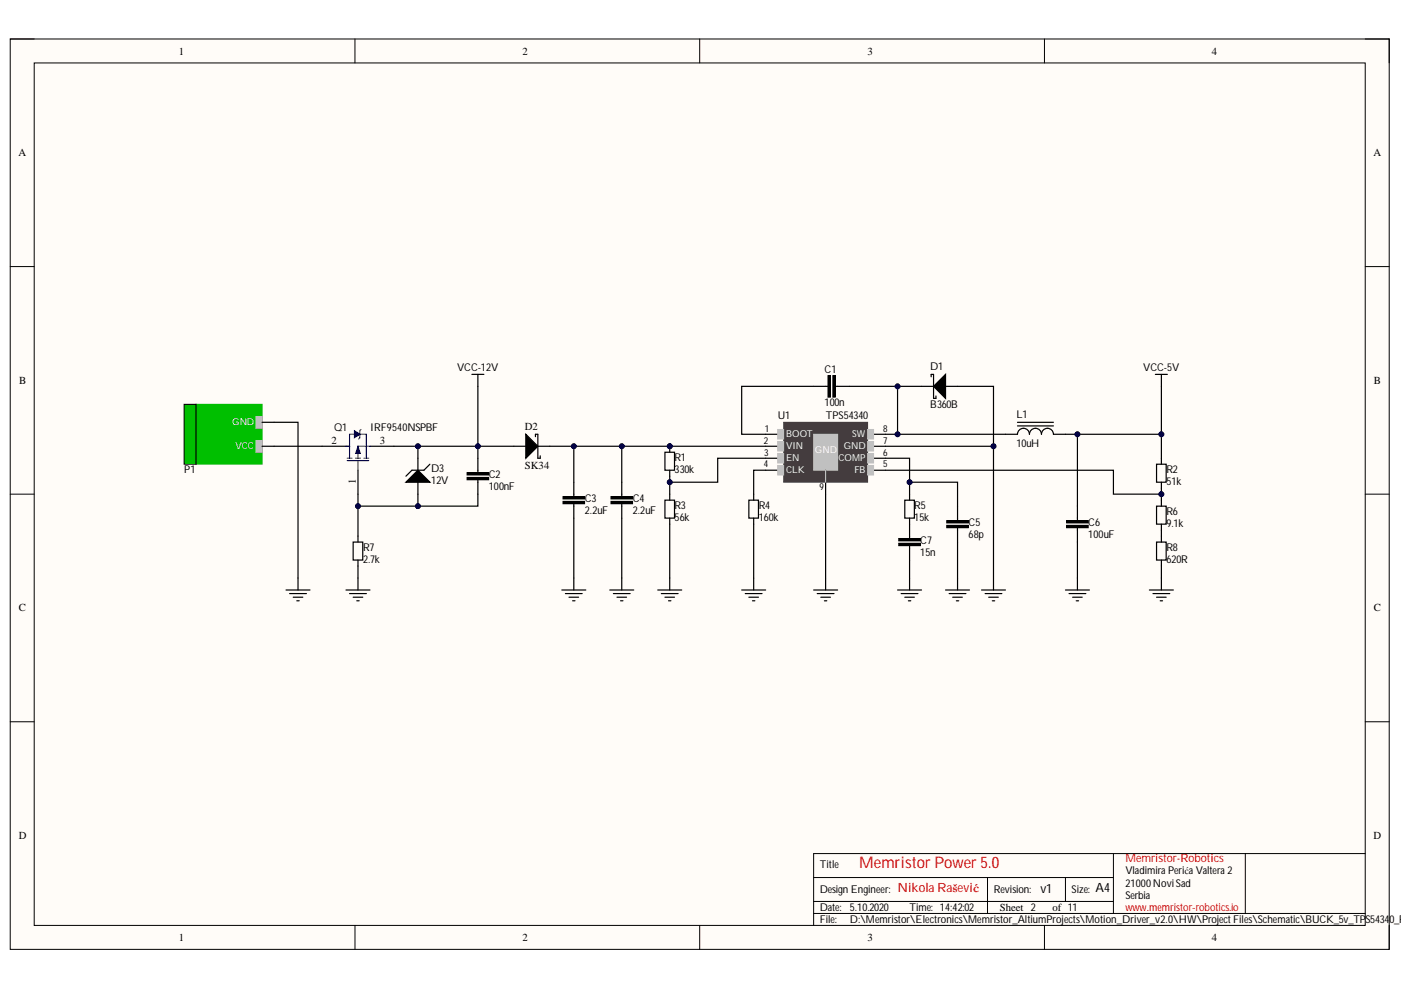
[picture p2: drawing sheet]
<svg xmlns="http://www.w3.org/2000/svg" width="297mm" height="210mm" viewBox="0 0 297 210" stroke-linecap="round" stroke-linejoin="round" font-family="sans-serif">
<defs><g id="words">
<text font-size="3.4" fill="#f00" x="182.2" y="184.1">Memristor Power 5.0</text>
<text font-size="2.7" fill="#f00" x="190.3" y="189.1">Nikola Rašević</text>
<g font-size="2.7">
<text x="220.6" y="189.4">v1</text>
<text x="232.2" y="189.1">A4</text>
</g>
<text font-size="2.5" fill="#f00" x="238.6" y="182.8">Memristor-Robotics</text>
<g font-size="2.3">
<text x="37.9" y="11.6">1</text>
<text x="110.8" y="11.6">2</text>
<text x="184" y="11.6">3</text>
<text x="256.9" y="11.6">4</text>
<text x="3.9" y="33.1">A</text>
<text x="291.2" y="33.1">A</text>
<text x="4.1" y="81.4">B</text>
<text x="96.9" y="78.7">VCC-12V</text>
<text x="174.8" y="79">C1</text>
<text x="197.2" y="78.5">D1</text>
<text x="242.4" y="78.7">VCC-5V</text>
<text x="291.3" y="81.4">B</text>
<text x="164.9" y="88.9">U1</text>
<text x="174.8" y="86.1">100n</text>
<text x="175.1" y="88.9">TPS54340</text>
<text x="215.5" y="88.6">L1</text>
<text x="70.3" y="94.1">2</text>
<text x="70.9" y="91.4">Q1</text>
<text x="78.5" y="91.4">IRF9540NSPBF</text>
<text x="80.5" y="94.1">3</text>
<text x="111.3" y="91.3">D2</text>
<text x="215.5" y="94.7">10uH</text>
<text x="39.1" y="100.4">P1</text>
<text x="91.4" y="100.1">D3</text>
<text x="103.6" y="101.4">C2</text>
<text x="143" y="97.8">R1</text>
<text x="143" y="100.4">330k</text>
<text x="247.3" y="100.4">R2</text>
<text x="75.4" y="102.6" transform="rotate(-90 75.4 102.6)">1</text>
<text x="103.6" y="103.9">100nF</text>
<text x="124" y="106.5">C3</text>
<text x="134.1" y="106.5">C4</text>
<text x="143" y="108">R3</text>
<text x="160.9" y="108">R4</text>
<text x="193.9" y="108">R5</text>
<text x="247.3" y="102.9">51k</text>
<text x="124" y="109">2.2uF</text>
<text x="134.1" y="109">2.2uF</text>
<text x="143" y="110.5">56k</text>
<text x="160.9" y="110.5">160k</text>
<text x="193.9" y="110.5">15k</text>
<text x="205.4" y="111.5">C5</text>
<text x="230.7" y="111.5">C6</text>
<text x="247.3" y="109.3">R6</text>
<text x="247.3" y="111.8">9.1k</text>
<text x="77" y="116.9">R7</text>
<text x="77" y="119.4">2.7k</text>
<text x="195.1" y="115.3">C7</text>
<text x="195.1" y="117.9">15n</text>
<text x="205.4" y="114.1">68p</text>
<text x="230.7" y="114.1">100uF</text>
<text x="247.3" y="116.9">R8</text>
<text x="247.3" y="119.4">620R</text>
<text x="4" y="129.6">C</text>
<text x="291.3" y="129.6">C</text>
<text x="4" y="177.9">D</text>
<text x="291.2" y="177.9">D</text>
<text x="173.8" y="184.1">Title</text>
<text x="238.6" y="185.4">VladimiraPerićaValtera2</text>
<text x="173.8" y="189.3">Design Engineer:</text>
<text x="210.7" y="189.3">Revision:</text>
<text x="227.2" y="189.3">Size:</text>
<text x="238.6" y="188">21000NoviSad</text>
<text x="238.6" y="190.5">Serbia</text>
<text x="173.8" y="193.1">Date:</text>
<text x="173.8" y="195.6">File:</text>
<text x="180.1" y="193.1">5.10.2020</text>
<text x="180.1" y="195.6">D:\Memristor\Electronics\Memristor_AltiumProjects\Motion_Driver_v2.0\HW\ProjectFiles\Schematic\BUCK_5v_TP</text>
<text x="192.8" y="193.1">Time: 14:42:02</text>
<text x="212" y="193.2">Sheet 2</text>
<text x="223.1" y="193.2">of 11</text>
<text x="289.5" y="195.6">S5434</text>
<text x="294.6" y="195.6">0_P-</text>
<text x="37.9" y="199.5">1</text>
<text x="110.8" y="199.5">2</text>
<text x="184" y="199.5">3</text>
<text x="256.9" y="199.5">4</text>
</g>
<g font-size="2.3" fill="#030000">
<text x="197.2" y="86.6">B360B</text>
<text x="111.3" y="99.4">SK34</text>
<text x="91.4" y="102.7">12V</text>
</g>
<text font-size="2.3" fill="#f00" x="238.6" y="193.1">www.memristor-robotics.io</text>
<g font-size="2" fill="#fff">
<text x="49.2" y="90.1">GND</text>
<text x="49.9" y="95.2">VCC</text>
<text x="166.7" y="95.2">VIN</text>
<text x="166.7" y="92.7">BOOT</text>
<text x="178.9" y="95.2">GND</text>
<text x="180.7" y="92.7">SW</text>
<text x="166.7" y="100.3">CLK</text>
<text x="166.7" y="97.8">EN</text>
<text x="172.8" y="96.1">GND</text>
<text x="177.8" y="97.8">COMP</text>
<text x="181.2" y="100.3">FB</text>
</g>
<g font-size="2">
<text x="162" y="94">2</text>
<text x="162.1" y="91.5">1</text>
<text x="187.3" y="91.5">8</text>
<text x="187.3" y="94">7</text>
<text x="162" y="99.1">4</text>
<text x="162.1" y="96.6">3</text>
<text x="187.3" y="96.6">6</text>
<text x="187.3" y="99.1">5</text>
<text x="173.7" y="103.9">9</text>
</g>
</g></defs>
<path d="M2.2 8.3h292.3v193h-292.3z" fill-rule="evenodd" fill="#fffcf8"/>
<path d="M2.2 8.3h292.3v193h-292.3z" fill="none" stroke="#000" stroke-width=".21"/>
<path d="M7.3 13.3h282.2v182.9h-282.2z" fill-rule="evenodd" fill="#fffcf8"/>
<g fill="none" stroke="#000" stroke-width=".21">
<path d="M2.2 8.3h5.1M7.3 13.3h282.2v182.9h-282.2zM75.3 8.3v5M148.3 8.3v5M221.4 8.3v5M289.5 8.3h5v5M2.2 56.5h5.1M289.5 56.5h5M2.2 104.8h5.1M289.5 104.8h5M2.2 153h5.1M289.5 153h5"/>
<path d="M75.3 196.2v5.1M148.3 196.2v5.1M172.5 186.1h63.6M172.5 193.7h117M172.5 191.1h63.6M209.4 186.1v7.6M221.4 196.2v5.1M225.9 186.1v5M236.1 181v12.7M264 181v12.7M289.5 181h-117v15.2M294.5 196.2v5.1"/>
</g>
<path d="M100 79.4h2.6M101.3 79.4v2.5M68.3 94.6h5.1M75.9 99.7v5.1M78.4 94.6h5.1M60.6 125.1h5.1M61.4 125.9h3.6M62.2 126.6h2M62.9 127.4h.5M63.2 122.6v2.5" fill="none" stroke="#000" stroke-width=".25"/>
<path d="M73.4 94.6h.7v2.6M73.6 97.7h4.6M73.6 97.2h1M75.4 97.2h1M75.9 97.7v2M77.2 97.2h1M77.7 94.6v2.6M78.4 94.6h-2.5v2.6" fill="none" stroke="#00f" stroke-width=".25"/>
<path d="M75.9 94.6l.5 1.5h-1z" fill="#00f"/>
<path d="M75.9 94.6l.5 1.5h-1z" fill="none" stroke="#00f" stroke-width=".21"/>
<path d="M74.1 92.1v2.5M77.7 92.1v2.5" fill="none" stroke="#00f" stroke-width=".25"/>
<path d="M75.1 91.3l1.3 .8-1.3 .7z" fill="#00f"/>
<path d="M75.1 91.3l1.3 .8-1.3 .7z" fill="none" stroke="#00f" stroke-width=".21"/>
<path d="M74.1 92.1h3.6M76.5 91.1l-.2 .2v1.5l-.3 .3" fill="none" stroke="#00f" stroke-width=".25"/>
<g fill="none" stroke="#000" stroke-width=".25">
<path d="M88.6 97.2v2.5M91.1 98.4l-1.2 1.3h-2.6l-1.2 1.3M101.3 97.2v3M74.9 114.9h2v3.8h-2zM75.9 113.7v1.2M75.9 118.7v1.3M86.1 102.2l2.5-2.5 2.5 2.5zM88.6 102.2v2.6M101.3 101.7v3.1M73.4 125.1h5M74.1 125.9h3.6M74.9 126.6h2"/>
<path d="M75.6 127.4h.6M75.9 122.6v2.5"/>
</g>
<g fill="#000">
<path d="M86.1 102.2l2.5-2.5 2.5 2.5z"/>
<path d="M99 101.2h4.6v.5h-4.6z" fill-rule="evenodd"/>
<path d="M99 100.2h4.6v.5h-4.6z" fill-rule="evenodd"/>
</g>
<path d="M99 101.2h4.6v.5h-4.6zM99 100.2h4.6v.5h-4.6z" fill="none" stroke="#000" stroke-width=".21"/>
<circle cx="142" cy="94.6" r=".51" fill="#000080"/>
<circle cx="142" cy="94.6" r=".51" fill="none" stroke="#000080" stroke-width=".21"/>
<path d="M142 94.6v1.3M142 99.7v1.3" fill="none" stroke="#000" stroke-width=".25"/>
<circle cx="142" cy="94.6" r=".51" fill="#000080"/>
<circle cx="142" cy="94.6" r=".51" fill="none" stroke="#000080" stroke-width=".21"/>
<g fill="none" stroke="#000" stroke-width=".25">
<path d="M197.4 79.9v-.5h.5v5.1h.5v-.5M245 79.4h2.5M246.2 79.4v2.5M58.1 89.5h5.1v33.1M88.6 94.6v2.6M108.9 94.6h2.6M111.5 92.1l2.5 2.5-2.5 2.6zM113.5 92.6v-.5h.5v5.1h.5v-.6M114 94.6h2.6M141 95.9h2v3.8h-2zM172.5 81.9h3.1M177.1 81.9h3"/>
<path d="M195.4 81.9h2.5M197.9 81.9l2.6-2.5v5.1zM200.5 81.9h2.5M213.2 92.1h2.5a1.27 1.27 0 0 1 1.3-1.3 1.27 1.27 0 0 1 1.3 1.3 1.27 1.27 0 0 1 1.2-1.3 1.27 1.27 0 0 1 1.3 1.3 1.27 1.27 0 0 1 1.3-1.3 1.27 1.27 0 0 1 1.2 1.3h2.6M215.7 90.3h7.6M215.7 89.5h7.6M245.2 98.4h2.1v3.8h-2.1zM246.2 97.2v1.2M121.7 102.2v3.1M121.7 106.8v3.1M131.8 102.2v3.1M131.8 106.8v3.1"/>
<path d="M141 106h2v3.9h-2zM142 104.8v1.2M142 109.9v1.2M158.8 106h2v3.9h-2zM159.8 104.8v1.2M159.8 109.9v1.2M191.8 106.1h2.1v3.8h-2.1zM192.8 104.8v1.3M192.8 109.9v4.3M192.8 115.7v3M203 107.3v3.1M203 111.9v3"/>
<path d="M228.4 107.3v3.1M228.4 111.9v3M245.2 114.9h2.1v3.8h-2.1zM245.2 107.3h2.1v3.8h-2.1zM246.2 102.2v1.3M246.2 106.1v1.2M246.2 111.1v1.3M246.2 113.7v1.2M246.2 118.7v1.3M119.1 125.1h5.1M119.9 125.9h3.5M120.6 126.6h2.1"/>
<path d="M121.4 127.4h.5M121.7 122.6v2.5M129.3 125.1h5.1M130 125.9h3.6M130.8 126.6h2M131.6 127.4h.5M131.8 122.6v2.5M139.5 125.1h5M140.2 125.9h3.6M141 126.6h2M141.7 127.4h.5M142 122.6v2.5"/>
<path d="M157.3 125.1h5M158 125.9h3.6M158.8 126.6h2M159.5 127.4h.5M159.8 122.6v2.5M172.5 125.1h5.1M173.3 125.9h3.5M174 126.6h2.1M174.8 127.4h.5M175 122.6v2.5M190.3 125.1h5.1M191.1 125.9h3.5"/>
<path d="M191.8 126.6h2.1M192.6 127.4h.5M192.8 122.6v2.5M200.5 125.1h5.1M201.2 125.9h3.6M202 126.6h2M202.8 127.4h.5M203 122.6v2.5M208.1 125.1h5.1M208.9 125.9h3.5M209.6 126.6h2.1M210.4 127.4h.5"/>
<path d="M210.6 122.6v2.5M225.9 125.1h5.1M226.7 125.9h3.5M227.4 126.6h2M228.2 127.4h.5M228.4 122.6v2.5M243.7 125.1h5.1M244.4 125.9h3.6M245.2 126.6h2.1M246 127.4h.5M246.2 122.6v2.5"/>
</g>
<g fill="#000">
<path d="M197.9 81.9l2.6-2.5v5.1zM111.5 92.1l2.5 2.5-2.5 2.6z"/>
<path d="M175.6 79.6h.5v4.6h-.5z" fill-rule="evenodd"/>
<path d="M176.6 79.6h.5v4.6h-.5z" fill-rule="evenodd"/>
<path d="M119.4 106.3h4.5v.5h-4.5z" fill-rule="evenodd"/>
<path d="M119.4 105.3h4.5v.5h-4.5z" fill-rule="evenodd"/>
<path d="M129.5 106.3h4.6v.5h-4.6z" fill-rule="evenodd"/>
<path d="M129.5 105.3h4.6v.5h-4.6z" fill-rule="evenodd"/>
<path d="M190.6 115.2h4.5v.5h-4.5z" fill-rule="evenodd"/>
<path d="M190.6 114.2h4.5v.5h-4.5z" fill-rule="evenodd"/>
<path d="M200.7 111.4h4.6v.5h-4.6z" fill-rule="evenodd"/>
<path d="M200.7 110.4h4.6v.5h-4.6z" fill-rule="evenodd"/>
<path d="M226.1 111.4h4.6v.5h-4.6z" fill-rule="evenodd"/>
<path d="M226.1 110.4h4.6v.5h-4.6z" fill-rule="evenodd"/>
</g>
<path d="M175.6 79.6h.5v4.6h-.5zM176.6 79.6h.5v4.6h-.5zM119.4 106.3h4.5v.5h-4.5zM119.4 105.3h4.5v.5h-4.5zM129.5 106.3h4.6v.5h-4.6zM129.5 105.3h4.6v.5h-4.6zM190.6 115.2h4.5v.5h-4.5zM190.6 114.2h4.5v.5h-4.5zM200.7 111.4h4.6v.5h-4.6zM200.7 110.4h4.6v.5h-4.6zM226.1 111.4h4.6v.5h-4.6zM226.1 110.4h4.6v.5h-4.6z" fill="none" stroke="#000" stroke-width=".21"/>
<circle cx="88.6" cy="94.6" r=".51" fill="#000080"/>
<circle cx="88.6" cy="94.6" r=".51" fill="none" stroke="#000080" stroke-width=".21"/>
<path d="M75.9 104.8v2.5" fill="none" stroke="#000" stroke-width=".25"/>
<circle cx="75.9" cy="107.3" r=".51" fill="#000080"/>
<circle cx="75.9" cy="107.3" r=".51" fill="none" stroke="#000080" stroke-width=".21"/>
<path d="M88.6 104.8v2.5" fill="none" stroke="#000" stroke-width=".25"/>
<circle cx="88.6" cy="107.3" r=".51" fill="#000080"/>
<circle cx="88.6" cy="107.3" r=".51" fill="none" stroke="#000080" stroke-width=".21"/>
<path d="M101.3 104.8v2.5h-25.4v6.4M75.9 120v2.6" fill="none" stroke="#000" stroke-width=".25"/>
<circle cx="88.6" cy="107.3" r=".51" fill="#000080"/>
<circle cx="88.6" cy="107.3" r=".51" fill="none" stroke="#000080" stroke-width=".21"/>
<circle cx="75.9" cy="107.3" r=".51" fill="#000080"/>
<circle cx="75.9" cy="107.3" r=".51" fill="none" stroke="#000080" stroke-width=".21"/>
<path d="M83.5 94.6h17.8v2.6" fill="none" stroke="#000" stroke-width=".25"/>
<circle cx="88.6" cy="94.6" r=".51" fill="#000080"/>
<circle cx="88.6" cy="94.6" r=".51" fill="none" stroke="#000080" stroke-width=".21"/>
<circle cx="101.3" cy="94.6" r=".51" fill="#000080"/>
<circle cx="101.3" cy="94.6" r=".51" fill="none" stroke="#000080" stroke-width=".21"/>
<path d="M58.1 94.6h10.2M131.8 109.9v12.7M159.8 111.1v11.5M175 104.8v17.8M192.8 102.2h10.2v5.1" fill="none" stroke="#000" stroke-width=".25"/>
<circle cx="192.8" cy="102.2" r=".51" fill="#000080"/>
<circle cx="192.8" cy="102.2" r=".51" fill="none" stroke="#000080" stroke-width=".21"/>
<path d="M190.3 81.9v10.2h-2.5M192.8 118.7v3.9M203 114.9v7.7" fill="none" stroke="#000" stroke-width=".25"/>
<circle cx="190.3" cy="92.1" r=".51" fill="#000080"/>
<circle cx="190.3" cy="92.1" r=".51" fill="none" stroke="#000080" stroke-width=".21"/>
<circle cx="190.3" cy="81.9" r=".51" fill="#000080"/>
<circle cx="190.3" cy="81.9" r=".51" fill="none" stroke="#000080" stroke-width=".21"/>
<path d="M187.8 94.6h22.8" fill="none" stroke="#000" stroke-width=".25"/>
<circle cx="210.6" cy="94.6" r=".51" fill="#000080"/>
<circle cx="210.6" cy="94.6" r=".51" fill="none" stroke="#000080" stroke-width=".21"/>
<path d="M162.3 94.6h-30.5v7.6M172.5 81.9h-15.2v10.2h5" fill="none" stroke="#000" stroke-width=".25"/>
<circle cx="131.8" cy="94.6" r=".51" fill="#000080"/>
<circle cx="131.8" cy="94.6" r=".51" fill="none" stroke="#000080" stroke-width=".21"/>
<circle cx="142" cy="94.6" r=".51" fill="#000080"/>
<circle cx="142" cy="94.6" r=".51" fill="none" stroke="#000080" stroke-width=".21"/>
<path d="M121.7 94.6v7.6" fill="none" stroke="#000" stroke-width=".25"/>
<circle cx="121.7" cy="94.6" r=".51" fill="#000080"/>
<circle cx="121.7" cy="94.6" r=".51" fill="none" stroke="#000080" stroke-width=".21"/>
<path d="M162.3 97.2h-10.1v5h-10.2" fill="none" stroke="#000" stroke-width=".25"/>
<circle cx="142" cy="102.2" r=".51" fill="#000080"/>
<circle cx="142" cy="102.2" r=".51" fill="none" stroke="#000080" stroke-width=".21"/>
<path d="M162.3 99.7h-2.5v5.1M190.3 92.1h22.9" fill="none" stroke="#000" stroke-width=".25"/>
<circle cx="190.3" cy="92.1" r=".51" fill="#000080"/>
<circle cx="190.3" cy="92.1" r=".51" fill="none" stroke="#000080" stroke-width=".21"/>
<path d="M116.6 94.6h15.2" fill="none" stroke="#000" stroke-width=".25"/>
<circle cx="121.7" cy="94.6" r=".51" fill="#000080"/>
<circle cx="121.7" cy="94.6" r=".51" fill="none" stroke="#000080" stroke-width=".21"/>
<circle cx="131.8" cy="94.6" r=".51" fill="#000080"/>
<circle cx="131.8" cy="94.6" r=".51" fill="none" stroke="#000080" stroke-width=".21"/>
<path d="M180.1 81.9h15.3" fill="none" stroke="#000" stroke-width=".25"/>
<circle cx="190.3" cy="81.9" r=".51" fill="#000080"/>
<circle cx="190.3" cy="81.9" r=".51" fill="none" stroke="#000080" stroke-width=".21"/>
<path d="M203 81.9h7.6v40.7" fill="none" stroke="#000" stroke-width=".25"/>
<circle cx="210.6" cy="94.6" r=".51" fill="#000080"/>
<circle cx="210.6" cy="94.6" r=".51" fill="none" stroke="#000080" stroke-width=".21"/>
<path d="M142 101v3.8" fill="none" stroke="#000" stroke-width=".25"/>
<circle cx="142" cy="102.2" r=".51" fill="#000080"/>
<circle cx="142" cy="102.2" r=".51" fill="none" stroke="#000080" stroke-width=".21"/>
<path d="M121.7 109.9v12.7M142 111.1v11.5M246.2 103.5v2.6" fill="none" stroke="#000" stroke-width=".25"/>
<circle cx="246.2" cy="104.8" r=".51" fill="#000080"/>
<circle cx="246.2" cy="104.8" r=".51" fill="none" stroke="#000080" stroke-width=".21"/>
<path d="M187.8 97.2h5v7.6M246.2 112.4v1.3M246.2 120v2.6" fill="none" stroke="#000" stroke-width=".25"/>
<circle cx="192.8" cy="102.2" r=".51" fill="#000080"/>
<circle cx="192.8" cy="102.2" r=".51" fill="none" stroke="#000080" stroke-width=".21"/>
<path d="M228.4 92.1v15.2" fill="none" stroke="#000" stroke-width=".25"/>
<circle cx="228.4" cy="92.1" r=".51" fill="#000080"/>
<circle cx="228.4" cy="92.1" r=".51" fill="none" stroke="#000080" stroke-width=".21"/>
<path d="M187.8 99.7h48.3v5.1h10.1" fill="none" stroke="#000" stroke-width=".25"/>
<circle cx="246.2" cy="104.8" r=".51" fill="#000080"/>
<circle cx="246.2" cy="104.8" r=".51" fill="none" stroke="#000080" stroke-width=".21"/>
<path d="M101.3 81.9v12.7h7.6M228.4 114.9v7.7" fill="none" stroke="#000" stroke-width=".25"/>
<circle cx="101.3" cy="94.6" r=".51" fill="#000080"/>
<circle cx="101.3" cy="94.6" r=".51" fill="none" stroke="#000080" stroke-width=".21"/>
<path d="M225.9 92.1h20.3v5.1" fill="none" stroke="#000" stroke-width=".25"/>
<circle cx="246.2" cy="92.1" r=".51" fill="#000080"/>
<circle cx="246.2" cy="92.1" r=".51" fill="none" stroke="#000080" stroke-width=".21"/>
<circle cx="228.4" cy="92.1" r=".51" fill="#000080"/>
<circle cx="228.4" cy="92.1" r=".51" fill="none" stroke="#000080" stroke-width=".21"/>
<path d="M246.2 81.9v10.2" fill="none" stroke="#000" stroke-width=".25"/>
<circle cx="246.2" cy="92.1" r=".51" fill="#000080"/>
<circle cx="246.2" cy="92.1" r=".51" fill="none" stroke="#000080" stroke-width=".21"/>
<path d="M41.6 85.7h14v12.7h-14z" fill-rule="evenodd" fill="#00bf00"/>
<path d="M41.6 85.7h14v12.7h-14z" fill="none" stroke="#00bf00" stroke-width=".21"/>
<path d="M54.3 93.3h1.3v2.6h-1.3z" fill-rule="evenodd" fill="#c0c0c0"/>
<path d="M54.3 93.3h1.3v2.6h-1.3z" fill="none" stroke="#c0c0c0" stroke-width=".21"/>
<path d="M54.3 88.3h1.3v2.5h-1.3z" fill-rule="evenodd" fill="#c0c0c0"/>
<path d="M54.3 88.3h1.3v2.5h-1.3z" fill="none" stroke="#c0c0c0" stroke-width=".21"/>
<path d="M39 85.7h2.6v12.7h-2.6z" fill-rule="evenodd" fill="#00bf00"/>
<path d="M39 85.7h2.6v12.7h-2.6z" fill="none" stroke="#000" stroke-width=".21"/>
<path d="M55.6 94.6h2.5M55.6 89.5h2.5" fill="none" stroke="#000" stroke-width=".25"/>
<path d="M166.2 89.5h17.7v12.7h-17.7z" fill-rule="evenodd" fill="#443c3e"/>
<path d="M166.2 89.5h17.7v12.7h-17.7z" fill="none" stroke="#443c3e" stroke-width=".21"/>
<path d="M162.3 99.7h2.6" fill="none" stroke="#000" stroke-width=".25"/>
<path d="M172.5 92.1h5.1v7.6h-5.1z" fill-rule="evenodd" fill="#c0c0c0"/>
<path d="M172.5 92.1h5.1v7.6h-5.1z" fill="none" stroke="#c0c0c0" stroke-width=".21"/>
<path d="M162.3 97.2h2.6M162.3 94.6h2.6M162.3 92.1h2.6M175 99.7v5.1M185.2 97.2h2.6M185.2 94.6h2.6M185.2 92.1h2.6M185.2 99.7h2.6" fill="none" stroke="#000" stroke-width=".25"/>
<path d="M175 99.7v2.5" fill="none" stroke="#c0c0c0" stroke-width=".25"/>
<path d="M164.9 98.7h1.2v2h-1.2z" fill-rule="evenodd" fill="#c0c0c0"/>
<path d="M164.9 98.7h1.2v2h-1.2z" fill="none" stroke="#c0c0c0" stroke-width=".21"/>
<path d="M164.9 96.1h1.2v2.1h-1.2z" fill-rule="evenodd" fill="#c0c0c0"/>
<path d="M164.9 96.1h1.2v2.1h-1.2z" fill="none" stroke="#c0c0c0" stroke-width=".21"/>
<path d="M164.9 93.6h1.2v2h-1.2z" fill-rule="evenodd" fill="#c0c0c0"/>
<path d="M164.9 93.6h1.2v2h-1.2z" fill="none" stroke="#c0c0c0" stroke-width=".21"/>
<path d="M164.9 91.1h1.2v2h-1.2z" fill-rule="evenodd" fill="#c0c0c0"/>
<path d="M164.9 91.1h1.2v2h-1.2z" fill="none" stroke="#c0c0c0" stroke-width=".21"/>
<path d="M183.9 91.1h1.3v2h-1.3z" fill-rule="evenodd" fill="#c0c0c0"/>
<path d="M183.9 91.1h1.3v2h-1.3z" fill="none" stroke="#c0c0c0" stroke-width=".21"/>
<path d="M183.9 93.6h1.3v2h-1.3z" fill-rule="evenodd" fill="#c0c0c0"/>
<path d="M183.9 93.6h1.3v2h-1.3z" fill="none" stroke="#c0c0c0" stroke-width=".21"/>
<path d="M183.9 96.1h1.3v2.1h-1.3z" fill-rule="evenodd" fill="#c0c0c0"/>
<path d="M183.9 96.1h1.3v2.1h-1.3z" fill="none" stroke="#c0c0c0" stroke-width=".21"/>
<path d="M183.9 98.7h1.3v2h-1.3z" fill-rule="evenodd" fill="#c0c0c0"/>
<path d="M183.9 98.7h1.3v2h-1.3z" fill="none" stroke="#c0c0c0" stroke-width=".21"/>
<use href="#words"/>
</svg>
